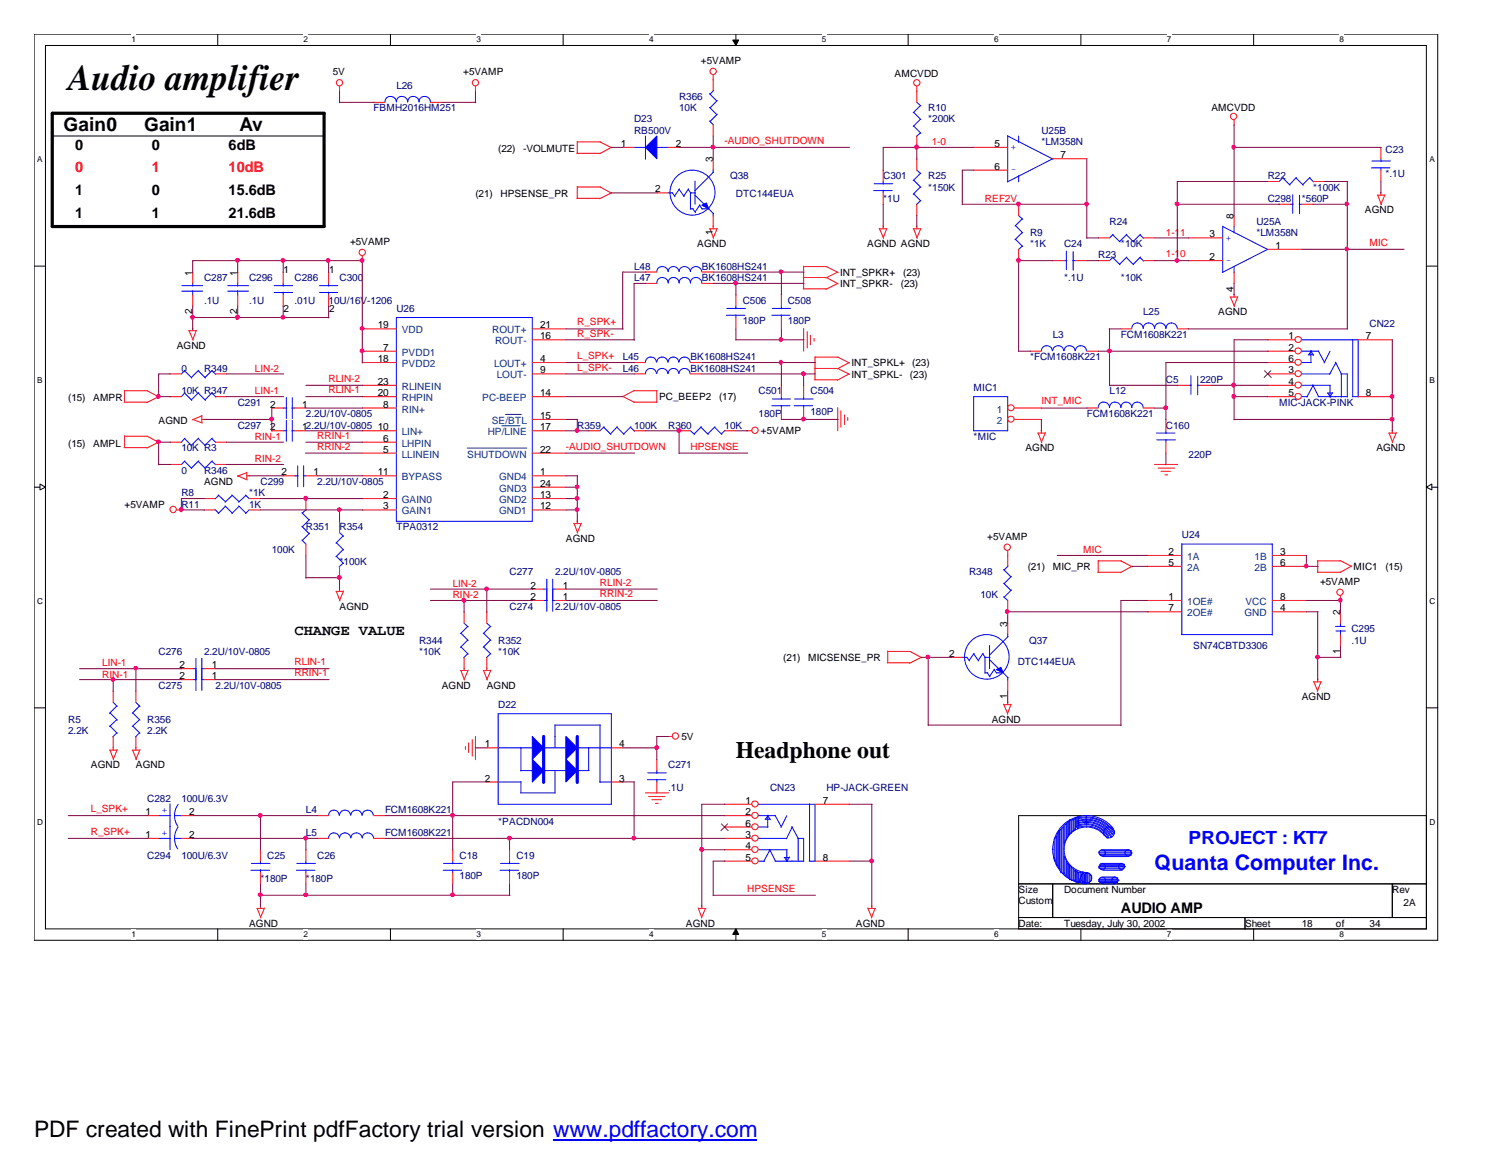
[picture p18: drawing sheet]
<svg xmlns="http://www.w3.org/2000/svg" width="279mm" height="216mm" viewBox="0 0 279 216" stroke-linecap="round" stroke-linejoin="round" font-family="sans-serif">
<defs><g id="words">
<text font-size="6.8" x="12.7" y="16.7">Audio amplifier</text>
<text font-size="4.4" x="137.1" y="141.1">Headphone out</text>
<text font-size="4.2" x="6.3" y="211.7">PDF created with FinePrint pdfFactory trial version www.pdffactory.com</text>
<text font-size="4" fill="#00f" x="215.1" y="161.9">Quanta Computer Inc.</text>
<g font-size="3.6">
<text x="11.9" y="24.4">Gain0</text>
<text x="26.8" y="24.4">Gain1</text>
<text x="44.6" y="24.4">Av</text>
</g>
<text font-size="3.4" fill="#00f" x="221.4" y="157.1">PROJECT : KT7</text>
<g font-size="2.7">
<text x="14" y="27.9">0</text>
<text x="28.3" y="27.9">0</text>
<text x="42.6" y="27.9">6dB</text>
<text x="14" y="36.3">1</text>
<text x="14" y="40.6">1</text>
<text x="28.3" y="36.3">0</text>
<text x="28.3" y="40.6">1</text>
<text x="42.6" y="36.3">15.6dB</text>
<text x="42.6" y="40.6">21.6dB</text>
<text x="54.9" y="118.2">CHANGE VALUE</text>
<text x="208.8" y="169.9">AUDIO AMP</text>
</g>
<g font-size="2.7" fill="#f00">
<text x="14" y="32.1">0</text>
<text x="28.3" y="32.1">1</text>
<text x="42.6" y="32.1">10dB</text>
</g>
<g font-size="1.9">
<text x="130.6" y="11.9">+5VAMP</text>
<text x="62" y="14">5V</text>
<text x="86.3" y="14">+5VAMP</text>
<text x="166.6" y="14.4">AMCVDD</text>
<text x="225.6" y="20.7">AMCVDD</text>
<text x="92.8" y="28.3">(22)</text>
<text x="97.5" y="28.3">-VOLMUTE</text>
<text x="115.7" y="27.3">1</text>
<text x="125.9" y="27.3">2</text>
<text x="185.3" y="27.3">5</text>
<text x="197.5" y="29.5">7</text>
<text x="122" y="35.8">2</text>
<text x="132.8" y="30.2" transform="rotate(-90 132.8 30.2)">3</text>
<text x="185.3" y="31.6">6</text>
<text x="88.6" y="36.7">(21)</text>
<text x="93.2" y="36.7">HPSENSE_PR</text>
<text x="229.8" y="40.7" transform="rotate(-90 229.8 40.7)">8</text>
<text x="254.3" y="39.7">AGND</text>
<text x="65.2" y="45.6">+5VAMP</text>
<text x="129.9" y="46">AGND</text>
<text x="132.8" y="43.8" transform="rotate(-90 132.8 43.8)">1</text>
<text x="161.5" y="46">AGND AGND</text>
<text x="225.3" y="44.2">3</text>
<text x="237.6" y="46.3">1</text>
<text x="35.8" y="51.3" transform="rotate(-90 35.8 51.3)">1</text>
<text x="44.2" y="51.3" transform="rotate(-90 44.2 51.3)">1</text>
<text x="52.8" y="50.9">1</text>
<text x="61.3" y="50.9">1</text>
<text x="156.5" y="51.3">INT_SPKR+</text>
<text x="156.5" y="53.3">INT_SPKR-</text>
<text x="167.8" y="53.3">(23)</text>
<text x="168.2" y="51.3">(23)</text>
<text x="225.3" y="48.4">2</text>
<text x="35.8" y="58.5" transform="rotate(-90 35.8 58.5)">2</text>
<text x="44.2" y="58.5" transform="rotate(-90 44.2 58.5)">2</text>
<text x="52.8" y="58">2</text>
<text x="61.3" y="58">2</text>
<text x="226.9" y="58.7">AGND</text>
<text x="229.8" y="54.3" transform="rotate(-90 229.8 54.3)">4</text>
<text x="32.9" y="64.9">AGND</text>
<text x="70.4" y="61.1">19</text>
<text x="71.4" y="65.3">7</text>
<text x="100.6" y="61.1">21</text>
<text x="100.6" y="63.2">16</text>
<text x="240" y="63.2">1</text>
<text x="240" y="65.3">2</text>
<text x="254.4" y="63.2">7</text>
<text x="70.4" y="67.4">18</text>
<text x="70.4" y="71.6">23</text>
<text x="100.6" y="67.4">4</text>
<text x="100.6" y="69.5">9</text>
<text x="158.6" y="70.3">INT_SPKL-</text>
<text x="158.6" y="68.2">INT_SPKL+</text>
<text x="169.5" y="70.3">(23)</text>
<text x="169.9" y="68.2">(23)</text>
<text x="240" y="67.4">6</text>
<text x="240" y="69.5">3</text>
<text x="240" y="71.6">4</text>
<text x="12.7" y="74.7">(15)</text>
<text x="17.4" y="74.7">AMPR</text>
<text x="50.3" y="75.9">2</text>
<text x="56.3" y="75.9">1</text>
<text x="70.4" y="73.7">20</text>
<text x="71.4" y="75.9">8</text>
<text x="100.6" y="73.7">14</text>
<text x="100.6" y="78">15</text>
<text x="122.8" y="74.4">PC_BEEP2</text>
<text x="133.9" y="74.4">(17)</text>
<text x="240" y="73.7">5</text>
<text x="254.4" y="73.7">8</text>
<text x="12.7" y="83.1">(15)</text>
<text x="17.4" y="83.1">AMPL</text>
<text x="29.5" y="78.9">AGND</text>
<text x="50.3" y="80.1">2</text>
<text x="56.3" y="80.1">12.2U/10V-0805</text>
<text x="70.4" y="80.1">10</text>
<text x="71.4" y="82.2">6</text>
<text x="100.6" y="80.1">17</text>
<text x="141.7" y="80.8">+5VAMP</text>
<text x="191" y="84">AGND</text>
<text x="256.4" y="84">AGND</text>
<text x="52.4" y="88.5">2</text>
<text x="58.4" y="88.5">1</text>
<text x="70.4" y="88.5">11</text>
<text x="71.4" y="84.2">5</text>
<text x="100.6" y="84.2">22</text>
<text x="100.6" y="88.5">1</text>
<text x="23.2" y="94.5">+5VAMP</text>
<text x="38" y="90.3">AGND</text>
<text x="71.4" y="92.7">2</text>
<text x="71.4" y="94.8">3</text>
<text x="100.6" y="90.6">24</text>
<text x="100.6" y="92.7">13</text>
<text x="100.6" y="94.8">12</text>
<text x="105.4" y="100.8">AGND</text>
<text x="183.9" y="100.4">+5VAMP</text>
<text x="191.4" y="106.1">(21)</text>
<text x="196.1" y="106.1">MIC_PR</text>
<text x="217.7" y="103.3">2</text>
<text x="217.7" y="105.3">5</text>
<text x="238.4" y="103.3">3</text>
<text x="238.4" y="105.3">6</text>
<text x="252.1" y="106.1">MIC1</text>
<text x="258.1" y="106.1">(15)</text>
<text x="63.2" y="113.5">AGND</text>
<text x="98.8" y="109.6">2</text>
<text x="98.8" y="111.7">2</text>
<text x="104.8" y="109.6">1</text>
<text x="104.8" y="111.7">1</text>
<text x="217.7" y="111.7">1</text>
<text x="217.7" y="113.8">7</text>
<text x="238.4" y="111.7">8</text>
<text x="238.4" y="113.8">4</text>
<text x="245.9" y="108.8">+5VAMP</text>
<text x="187.6" y="116.7" transform="rotate(-90 187.6 116.7)">3</text>
<text x="249.6" y="114.6" transform="rotate(-90 249.6 114.6)">2</text>
<text x="33.4" y="124.4">2</text>
<text x="39.5" y="124.4">1</text>
<text x="145.9" y="122.9">(21)</text>
<text x="150.5" y="122.9">MICSENSE_PR</text>
<text x="176.8" y="122.3">2</text>
<text x="249.6" y="121.8" transform="rotate(-90 249.6 121.8)">1</text>
<text x="33.4" y="126.4">2</text>
<text x="39.5" y="126.4">1</text>
<text x="82.3" y="128.2">AGND</text>
<text x="90.7" y="128.2">AGND</text>
<text x="187.6" y="130.1" transform="rotate(-90 187.6 130.1)">1</text>
<text x="242.5" y="130.3">AGND</text>
<text x="126.9" y="137.7">5V</text>
<text x="184.7" y="134.5">AGND</text>
<text x="16.9" y="143">AGND</text>
<text x="25.3" y="143">AGND</text>
<text x="90.3" y="139.1">1</text>
<text x="115.3" y="139.1">4</text>
<text x="90.3" y="145.5">2</text>
<text x="115.3" y="145.5">3</text>
<text x="138.9" y="149.6">1</text>
<text x="153.2" y="149.6">7</text>
<text x="27.1" y="151.7">1</text>
<text x="27.1" y="156">1</text>
<text x="35.2" y="151.7">2</text>
<text x="35.2" y="156">2</text>
<text x="138.9" y="151.7">2</text>
<text x="138.9" y="153.8">6</text>
<text x="138.9" y="156">3</text>
<text x="138.9" y="158.1">4</text>
<text x="138.9" y="160.2">5</text>
<text x="153.2" y="160.2">8</text>
<text x="189.7" y="166.2">Size</text>
<text x="198.2" y="166.2">Document Number</text>
<text x="259.3" y="166.2">Rev</text>
<text x="46.4" y="172.5">AGND</text>
<text x="127.8" y="172.5">AGND</text>
<text x="159.4" y="172.5">AGND</text>
<text x="189.7" y="168.3">Custom</text>
<text x="189.7" y="172.5">Date:</text>
<text x="198.2" y="172.5">Tuesday, July 30, 2002</text>
<text x="231.9" y="172.5">Sheet</text>
<text x="242.5" y="172.5">18</text>
<text x="248.8" y="172.5">of</text>
<text x="255.1" y="172.5">34</text>
<text x="261.5" y="168.7">2A</text>
</g>
<g font-size="1.9" fill="#000080">
<text x="73.8" y="16.5">L26</text>
<text x="69.6" y="20.7">FBMH2016HM251</text>
<text x="118.1" y="22.8">D23</text>
<text x="126.5" y="18.6">R366</text>
<text x="126.5" y="20.7">10K</text>
<text x="172.9" y="20.7">R10</text>
<text x="172.9" y="22.8">*200K</text>
<text x="118.1" y="24.9">RB500V</text>
<text x="194" y="24.9">U25B</text>
<text x="194" y="27">*LM358N</text>
<text x="258.1" y="28.5">C23</text>
<text x="136" y="33.4">Q38</text>
<text x="164.5" y="33.4">C301</text>
<text x="172.9" y="33.4">R25</text>
<text x="172.9" y="35.5">*150K</text>
<text x="236.1" y="33.4">R22</text>
<text x="244.6" y="35.5">*100K</text>
<text x="258.1" y="32.9">*.1U</text>
<text x="137.1" y="36.7">DTC144EUA</text>
<text x="164.5" y="37.6">*1U</text>
<text x="206.7" y="41.8">R24</text>
<text x="234" y="41.8">U25A</text>
<text x="236.1" y="37.6">C298</text>
<text x="242.5" y="37.6">*560P</text>
<text x="191.9" y="43.9">R9</text>
<text x="191.9" y="46">*1K</text>
<text x="198.2" y="46">C24</text>
<text x="208.8" y="46">*10K</text>
<text x="234" y="43.9">*LM358N</text>
<text x="38" y="52.3">C287</text>
<text x="46.4" y="52.3">C296</text>
<text x="54.9" y="52.3">C286</text>
<text x="63.2" y="52.3">C300</text>
<text x="118.1" y="52.3">L47</text>
<text x="118.1" y="50.2">L48</text>
<text x="130.7" y="52.3">BK1608HS241</text>
<text x="130.7" y="50.2">BK1608HS241</text>
<text x="198.2" y="52.3">*.1U</text>
<text x="204.6" y="48.1">R23</text>
<text x="208.8" y="52.3">*10K</text>
<text x="38" y="56.6">.1U</text>
<text x="46.4" y="56.6">.1U</text>
<text x="54.9" y="56.6">.01U</text>
<text x="61.2" y="56.6">10U/16V-1206</text>
<text x="73.8" y="58">U26</text>
<text x="138.3" y="56.6">C506</text>
<text x="146.7" y="56.6">C508</text>
<text x="212.9" y="58.7">L25</text>
<text x="138.3" y="60.4">180P</text>
<text x="146.7" y="60.4">180P</text>
<text x="196.1" y="62.9">L3</text>
<text x="208.8" y="62.9">FCM1608K221</text>
<text x="255.1" y="60.8">CN22</text>
<text x="33.8" y="69.2">0</text>
<text x="38" y="69.2">R349</text>
<text x="116" y="69.2">L46</text>
<text x="116" y="67.1">L45</text>
<text x="128.6" y="69.2">BK1608HS241</text>
<text x="128.6" y="67.1">BK1608HS241</text>
<text x="191.9" y="67.1">*FCM1608K221</text>
<text x="217.2" y="71.3">C5</text>
<text x="223.5" y="71.3">220P</text>
<text x="33.8" y="73.4">10K R347</text>
<text x="44.3" y="75.5">C291</text>
<text x="57" y="77.6">2.2U/10V-0805</text>
<text x="141.3" y="73.4">C501</text>
<text x="141.3" y="77.6">180P</text>
<text x="151" y="73.4">C504</text>
<text x="151" y="77.2">180P</text>
<text x="181.4" y="72.8">MIC1</text>
<text x="202.4" y="77.6">FCM1608K221</text>
<text x="206.7" y="73.4">L12</text>
<text x="238.3" y="75.5">MIC-JACK-PINK</text>
<text x="33.8" y="84">10K R3</text>
<text x="44.3" y="79.8">C297</text>
<text x="107.5" y="79.8">R359</text>
<text x="118.1" y="79.8">100K</text>
<text x="124.5" y="79.8">R360</text>
<text x="135" y="79.8">10K</text>
<text x="181.4" y="81.9">*MIC</text>
<text x="217.2" y="79.8">C160</text>
<text x="33.8" y="88.1">0</text>
<text x="38" y="88.1">R346</text>
<text x="221.4" y="85.2">220P</text>
<text x="33.8" y="92.4">R8</text>
<text x="33.8" y="94.5">R11</text>
<text x="46.4" y="92.4">*1K</text>
<text x="46.4" y="94.5">1K</text>
<text x="48.5" y="90.3">C299</text>
<text x="59.1" y="90.3">2.2U/10V-0805</text>
<text x="57" y="98.7">R351</text>
<text x="63.2" y="98.7">R354</text>
<text x="73.8" y="98.7">TPA0312</text>
<text x="220.1" y="100.2">U24</text>
<text x="50.6" y="103">100K</text>
<text x="63.2" y="105.1">*100K</text>
<text x="94.9" y="107.1">C277</text>
<text x="103.4" y="107.1">2.2U/10V-0805</text>
<text x="180.5" y="107.1">R348</text>
<text x="94.9" y="113.5">C274</text>
<text x="103.4" y="113.5">2.2U/10V-0805</text>
<text x="182.6" y="111.3">10K</text>
<text x="78.1" y="119.8">R344</text>
<text x="92.8" y="119.8">R352</text>
<text x="191.7" y="119.8">Q37</text>
<text x="251.7" y="117.7">C295</text>
<text x="251.7" y="119.8">.1U</text>
<text x="29.5" y="121.9">C276</text>
<text x="38" y="121.9">2.2U/10V-0805</text>
<text x="78.1" y="121.9">*10K</text>
<text x="92.8" y="121.9">*10K</text>
<text x="189.6" y="123.8">DTC144EUA</text>
<text x="222.2" y="120.8">SN74CBTD3306</text>
<text x="29.5" y="128.2">C275</text>
<text x="40.1" y="128.2">2.2U/10V-0805</text>
<text x="92.8" y="131.8">D22</text>
<text x="12.7" y="134.5">R5</text>
<text x="12.7" y="136.7">2.2K</text>
<text x="27.4" y="134.5">R356</text>
<text x="27.4" y="136.7">2.2K</text>
<text x="124.5" y="143">C271</text>
<text x="27.4" y="149.3">C282</text>
<text x="33.8" y="149.3">100U/6.3V</text>
<text x="124.5" y="147.2">.1U</text>
<text x="143.4" y="147.2">CN23</text>
<text x="153.9" y="147.2">HP-JACK-GREEN</text>
<text x="57" y="155.6">L5</text>
<text x="57" y="151.4">L4</text>
<text x="71.7" y="155.6">FCM1608K221</text>
<text x="71.7" y="151.4">FCM1608K221</text>
<text x="92.8" y="153.5">*PACDN004</text>
<text x="27.4" y="159.9">C294</text>
<text x="33.8" y="159.9">100U/6.3V</text>
<text x="49.8" y="159.9">C25</text>
<text x="59.1" y="159.9">C26</text>
<text x="85.6" y="159.9">C18</text>
<text x="96.2" y="159.9">C19</text>
<text x="48.5" y="164.1">*180P</text>
<text x="57" y="164.1">*180P</text>
<text x="85.6" y="163.7">180P</text>
<text x="96.2" y="163.7">180P</text>
</g>
<g font-size="1.9" fill="#f00">
<text x="135" y="26.8">-AUDIO_SHUTDOWN</text>
<text x="173.6" y="27">1-0</text>
<text x="183.5" y="37.6">REF2V</text>
<text x="217.2" y="47.9">1-10</text>
<text x="217.2" y="43.9">1-11</text>
<text x="255.1" y="45.8">MIC</text>
<text x="107.5" y="62.7">R_SPK-</text>
<text x="107.5" y="60.5">R_SPK+</text>
<text x="47.5" y="69.2">LIN-2</text>
<text x="61.2" y="71.1">RLIN-2</text>
<text x="107.5" y="69">L_SPK-</text>
<text x="107.5" y="66.9">L_SPK+</text>
<text x="47.5" y="73.4">LIN-1</text>
<text x="61.2" y="73.2">RLIN-1</text>
<text x="194" y="75.3">INT_MIC</text>
<text x="47.5" y="81.9">RIN-1</text>
<text x="59.1" y="81.6">RRIN-1</text>
<text x="59.1" y="83.7">RRIN-2</text>
<text x="105.4" y="83.7">-AUDIO_SHUTDOWN</text>
<text x="128.6" y="83.7">HPSENSE</text>
<text x="47.5" y="86">RIN-2</text>
<text x="201.8" y="103">MIC</text>
<text x="84.3" y="109.2">LIN-2</text>
<text x="84.3" y="111.3">RIN-2</text>
<text x="111.8" y="111.2">RRIN-2</text>
<text x="111.8" y="109.1">RLIN-2</text>
<text x="19" y="124">LIN-1</text>
<text x="54.9" y="125.9">RRIN-1</text>
<text x="54.9" y="123.8">RLIN-1</text>
<text x="19" y="126.2">RIN-1</text>
<text x="16.9" y="151.2">L_SPK+</text>
<text x="16.9" y="155.4">R_SPK+</text>
<text x="139.2" y="165.9">HPSENSE</text>
</g>
<g font-size="1.9" fill="#00f">
<text x="188.3" y="27.9">+</text>
<text x="188.3" y="32.1">-</text>
<text x="228.3" y="44.8">+</text>
<text x="228.3" y="49">-</text>
<text x="31.2" y="155.6" transform="rotate(-90 31.2 155.6)">+</text>
<text x="31.2" y="151.4" transform="rotate(-90 31.2 151.4)">+</text>
</g>
<g font-size="1.9" fill="#004080">
<text x="74.8" y="62.1">VDD</text>
<text x="91.7" y="62.1">ROUT+</text>
<text x="92.2" y="64.1">ROUT-</text>
<text x="74.8" y="66.2">PVDD1</text>
<text x="74.8" y="68.3">PVDD2</text>
<text x="92" y="68.3">LOUT+</text>
<text x="92.5" y="70.4">LOUT-</text>
<text x="74.8" y="72.6">RLINEIN</text>
<text x="74.8" y="74.7">RHPIN</text>
<text x="74.8" y="76.8">RIN+</text>
<text x="89.8" y="74.7">PC-BEEP</text>
<text x="185.7" y="76.8">1</text>
<text x="74.8" y="81">LIN+</text>
<text x="74.8" y="83.1">LHPIN</text>
<text x="90.8" y="81">HP/LINE</text>
<text x="91.6" y="78.9">SE/BTL</text>
<text x="185.7" y="78.9">2</text>
<text x="74.8" y="85.2">LLINEIN</text>
<text x="74.8" y="89.4">BYPASS</text>
<text x="87" y="85.2">SHUTDOWN</text>
<text x="93" y="89.4">GND4</text>
<text x="74.8" y="93.6">GAIN0</text>
<text x="74.8" y="95.8">GAIN1</text>
<text x="93" y="91.5">GND3</text>
<text x="93" y="93.6">GND2</text>
<text x="93" y="95.8">GND1</text>
<text x="221.1" y="104.2">1A</text>
<text x="221.1" y="106.3">2A</text>
<text x="233.7" y="104.2">1B</text>
<text x="233.7" y="106.3">2B</text>
<text x="221.1" y="112.6">1OE#</text>
<text x="232" y="112.6">VCC</text>
<text x="221.1" y="114.7">2OE#</text>
<text x="231.8" y="114.7">GND</text>
</g>
<g font-size="1.5">
<text x="24.5" y="7.9">1</text>
<text x="56.6" y="7.9">2</text>
<text x="88.7" y="7.9">3</text>
<text x="120.9" y="7.9">4</text>
<text x="153.1" y="7.9">5</text>
<text x="185.2" y="7.9">6</text>
<text x="217.3" y="7.9">7</text>
<text x="249.5" y="7.9">8</text>
<text x="6.9" y="30.2">A</text>
<text x="266.3" y="30.2">A</text>
<text x="6.9" y="71.3">B</text>
<text x="266.3" y="71.3">B</text>
<text x="6.9" y="112.4">C</text>
<text x="266.3" y="112.4">C</text>
<text x="6.9" y="153.5">D</text>
<text x="266.3" y="153.5">D</text>
<text x="24.5" y="174.4">1</text>
<text x="56.6" y="174.4">2</text>
<text x="88.7" y="174.4">3</text>
<text x="120.9" y="174.4">4</text>
<text x="153.1" y="174.4">5</text>
<text x="185.2" y="174.4">6</text>
<text x="217.3" y="174.4">7</text>
<text x="249.5" y="174.4">8</text>
</g>
</g></defs>
<path d="M6.3 6.3h261.5v168.7h-261.5zM8.5 8.5h257.2v164.4h-257.2z" fill="none" stroke="#000" stroke-width=".19"/>
<g fill="#fff">
<path d="M24.5 6.4h.8v1.9h-.8z"/>
<path d="M24.5 173h.8v1.8h-.8z"/>
</g>
<path d="M40.6 6.3v2.2M40.6 172.9v2.1" fill="none" stroke="#000" stroke-width=".19"/>
<g fill="#fff">
<path d="M56.6 6.4h.8v1.9h-.8z"/>
<path d="M56.6 173h.8v1.8h-.8z"/>
</g>
<path d="M72.7 6.3v2.2M72.7 172.9v2.1" fill="none" stroke="#000" stroke-width=".19"/>
<g fill="#fff">
<path d="M88.7 6.4h.9v1.9h-.9z"/>
<path d="M88.7 173h.9v1.8h-.9z"/>
</g>
<path d="M104.9 6.3v2.2M104.9 172.9v2.1" fill="none" stroke="#000" stroke-width=".19"/>
<g fill="#fff">
<path d="M120.9 6.4h.9v1.9h-.9z"/>
<path d="M120.9 173h.9v1.8h-.9z"/>
</g>
<path d="M137.1 6.3v2.2M137.1 172.9v2.1" fill="none" stroke="#000" stroke-width=".19"/>
<g fill="#000" stroke="#000" stroke-width=".19">
<path d="M136.5 7.5h1.1l-.5 1z" fill-rule="evenodd"/>
<path d="M137.1 172.9l.5 1h-1.1z" fill-rule="evenodd"/>
</g>
<g fill="#fff">
<path d="M153.1 6.4h.8v1.9h-.8z"/>
<path d="M153.1 173h.8v1.8h-.8z"/>
</g>
<path d="M169.2 6.3v2.2M169.2 172.9v2.1" fill="none" stroke="#000" stroke-width=".19"/>
<g fill="#fff">
<path d="M185.2 6.4h.8v1.9h-.8z"/>
<path d="M185.2 173h.8v1.8h-.8z"/>
</g>
<path d="M201.3 6.3v2.2M201.3 172.9v2.1" fill="none" stroke="#000" stroke-width=".19"/>
<g fill="#fff">
<path d="M217.3 6.4h.9v1.9h-.9z"/>
<path d="M217.3 173h.9v1.8h-.9z"/>
</g>
<path d="M233.5 6.3v2.2M233.5 172.9v2.1" fill="none" stroke="#000" stroke-width=".19"/>
<g fill="#fff">
<path d="M249.5 6.4h.9v1.9h-.9z"/>
<path d="M249.5 173h.9v1.8h-.9z"/>
<path d="M6.9 28.8h1v1.8h-1z"/>
<path d="M266.3 28.8h.9v1.8h-.9z"/>
<path d="M6.9 69.8h1.1v1.9h-1.1z"/>
<path d="M266.3 69.8h1v1.9h-1z"/>
</g>
<path d="M6.3 49.5h2.2M265.7 49.5h2.1" fill="none" stroke="#000" stroke-width=".19"/>
<g fill="#fff">
<path d="M6.9 111h1.1v1.9h-1.1z"/>
<path d="M266.3 111h1.1v1.9h-1.1z"/>
</g>
<path d="M6.3 90.7h2.2M265.7 90.7h2.1" fill="none" stroke="#000" stroke-width=".19"/>
<g fill="#fff" stroke="#000" stroke-width=".19">
<path d="M7.5 90.1l1 .6-1 .5z" fill-rule="evenodd"/>
<path d="M265.7 90.7l1-.6v1.1z" fill-rule="evenodd"/>
</g>
<g fill="#fff">
<path d="M6.9 152.1h1.1v1.8h-1.1z"/>
<path d="M266.3 152.1h1.1v1.8h-1.1z"/>
</g>
<path d="M9.7 25.3h50.7v16.9h-50.7zM6.3 131.7h2.2M265.7 131.7h2.1M189.7 151.8h76v21.1h-76zM189.7 164.5h76M189.7 170.8h76M196.1 164.5v6.3M231.9 170.8v2.1M259.3 164.5v6.3" fill="none" stroke="#000" stroke-width=".19"/>
<path d="M9.7 21.1h50.7v21.1h-50.7z" fill="none" stroke="#000" stroke-width=".59"/>
<g fill="none" stroke="#f00" stroke-width=".19">
<path d="M63.2 16.1v.9M69.6 19h2.1M80.2 19h2.1M88.6 16.1v.9M132.8 14v2.9M170.8 16.1v2.9M107.4 28.5h4.4M107.4 36.9h4.4M107.5 26.3v2.2M107.5 34.7v2.2M107.5 26.4h4.3M107.5 34.8h4.3"/>
<path d="M111.8 26.4l2.2 1.1M111.8 34.8l2.2 1.2M113.9 27.4l-2.2 1.2M113.9 35.9l-2.2 1.1M116 27.4h2.1M122.3 35.9h2.2M124.5 27.4h2M132.8 23.2v2.1M132.8 29.5v2.2M164.5 31.7v2.1M164.5 35.9v2.1M170.8 25.3v2.1"/>
<path d="M170.8 29.5v2.2M170.8 38v2.1M181.4 27.4h6.3M181.4 31.7h6.3M189.7 38v2.1M196.1 29.5h6.3M229.9 22.4v.9M236.1 33.8h2.2M238.3 38h2.1M242.5 38h2.1M244.6 33.8h2.1M256.5 36.3h1.4"/>
<path d="M256.6 36.3l.7 1.8M257.2 27.4v2.1M257.2 31.7v2.1M257.2 35.8v.5M258 36.2l-.8 1.8M35.9 50.6v2.1M35.9 54.9v2.1M44.3 50.6v2.1M44.3 54.9v2.1M52.7 50.6v2.1M52.7 54.9v2.1M61.2 50.6v2.1"/>
<path d="M61.2 54.9v2.1M67.5 47.7v.9M120.2 52.7h2.1M120.2 50.6h2.1M130.7 52.7h2.1M130.7 50.6h2.1M132.2 42.6h1.3M132.2 42.6l.7 1.8M132.8 40.1v2.5M133.6 42.5l-.8 1.8M137.1 54.9v2.1M137.1 59.1v2.1"/>
<path d="M145.5 54.9v2.1M145.5 59.1v2.1M149.6 51.6h4.4M149.6 53.8h4.3M149.7 49.5v4.3M149.7 49.6h4.3M153.9 49.6l2.2 1.1M153.9 51.6l2.2 1.2M156 50.6l-2.2 1.1M156 52.7l-2.2 1.1M163.7 42.6h1.4M163.8 42.6l.8 1.8"/>
<path d="M164.5 42.1v.5M165.2 42.5l-.7 1.8M170.1 42.6h1.3M170.2 42.6l.7 1.8M170.8 42.1v.5M171.5 42.5l-.7 1.8M189.7 46.4v2.1M196.1 48.5h2.1M200.3 48.5h2.1M204.6 44.3h2.1M204.6 48.5h2.1M212.9 44.3h2.2"/>
<path d="M212.9 48.5h2.2M221.4 44.3h6.4M221.4 48.5h6.4M229.1 55.3h1.4M229.2 55.3l.8 1.8M229.9 40.1v2.1M229.9 50.6v2.1M229.9 54.8v.5M230.5 55.2l-.6 1.8M236.1 46.4h6.4M23.1 74.8h4.3M23.2 72.6v2.2"/>
<path d="M23.2 72.7h4.3M27.4 72.7l2.2 1.2M29.5 73.8l-2.2 1.1M31.7 69.6h2.1M31.7 73.8h2.1M35.1 61.6h1.4M35.2 61.6l.8 1.7M35.9 78.1l1.8 .6M35.9 61.1v.5M36.6 61.5l-.7 1.7M37.6 77.3v1.4M37.6 77.4l-1.8 .7"/>
<path d="M37.6 78.1h.5M40.1 69.6h2.1M40.1 73.8h2.1M50.6 75.9h2.1M54.9 75.9h2.1M67.5 73.8h6.3M67.5 67.5h6.3M67.5 65.4h6.3M67.5 71.7h6.3M67.5 61.2h6.3M67.5 75.9h6.3M99.1 78.1h6.3"/>
<path d="M99.1 69.6h6.3M99.1 73.8h6.3M99.1 67.5h6.3M99.1 61.2h6.3M99.1 63.2h6.3M115.9 73.7l2.2 1.1M118 74.8h4.3M118.1 69.6h2.1M118.1 67.5h2.1M118.1 72.7h4.3M118.2 72.6l-2.2 1.2M122.3 72.7v2.2"/>
<path d="M128.6 69.6h2.1M128.6 67.5h2.1M145.5 71.7v2.1M145.5 75.9v2.2M149.7 61.1v4.3M149.7 71.7v2.1M149.7 75.9v2.2M150.4 61.7v3.1M151 62.4v1.8M151.6 63v.5M151.7 68.6h4.4M151.7 70.7h4.3"/>
<path d="M151.8 66.4v4.3M151.8 66.5h4.3M156 75.9v4.3M156 68.6l2.2 1.1M156 66.5l2.2 1.1M156.6 76.5v3M157.3 77.2v1.8M157.9 77.7v.5M158.2 69.6l-2.2 1.2M158.2 67.5l-2.2 1.2M189 78.1h5M189 75.9h5"/>
<path d="M191.9 65.4h2.1M202.4 65.4h2.2M202.4 75.9h2.2M208.8 61.2h2M212.9 75.9h2.2M217.2 78.1v2.1M219.3 71.7h2.1M219.3 61.2h2.1M223.5 71.7h2.1M236.1 69.6h5.1M236.1 73.8h5.1M236.1 67.5h5.1"/>
<path d="M236.1 65.4h5.1M236.1 71.7h5.1M236.1 63.2h5.1M253 73.8h6.3M253 63.2h6.3M23.1 83.3h4.3M23.2 81.2h4.3M23.2 81.1v2.2M27.4 81.2l2.2 1.2M29.5 82.3l-2.2 1.1M31.7 86.4h2.1M31.7 82.3h2.1"/>
<path d="M32.9 94.9h1M38 94.9h2.1M38 92.8h2.1M40.1 86.4h2.1M40.1 82.3h2.1M44.3 88.6l1.8 .7M46 87.9v1.3M46 88l-1.8 .6M46 88.6h.5M46.4 94.9h2.1M46.4 92.8h2.1M50.6 80.2h2.1"/>
<path d="M52.7 88.6h2.2M54.9 80.2h2.1M57 88.6h2.1M57 92.8v2.1M63.2 97v2.1M67.5 94.9h6.3M67.5 88.6h6.3M67.5 80.2h6.3M67.5 82.3h6.3M67.5 92.8h6.3M67.5 84.3h6.3M99.1 94.9h6.3"/>
<path d="M99.1 88.6h6.3M99.1 80.2h6.3M99.1 92.8h6.3M99.1 84.3h6.3M99.1 90.7h6.3M106.8 97.5h1.4M106.9 97.5l.7 1.7M107.5 96.9v.6M108.3 97.4l-.8 1.7M109.6 80.2h2.2M118.1 80.2h2.1M126.5 80.2h2.1"/>
<path d="M135 80.2h2.1M139.1 80.2h.9M193.3 80.6h1.3M193.4 80.6l.7 1.8M194 80.1v.5M194.7 80.5l-.7 1.8M215.1 86.4h4.3M215.7 87.1h3.1M216.2 87.7h1.8M217 88.4h.5M217.2 82.3v2M258.7 80.6h1.3"/>
<path d="M258.7 80.6l.7 1.8M259.3 80.1v.5M260.1 80.5l-.8 1.8M57 101.3v2.1M62.6 110.1h1.3M62.7 110.1l.6 1.7M63.2 105.4v2.1M63.2 109.6v.5M64 110l-.8 1.8M86.4 113.9v2.1M90.7 113.9v2.1M99.1 111.8h2.2"/>
<path d="M99.1 109.6h2.2M103.4 111.8h2M103.4 109.6h2M187.7 102.5v2.9M187.7 111.8v2.1M187.7 116v2.1M204.5 106.5h4.3M204.6 104.4h4.3M204.6 104.3v2.2M208.8 104.4l2.1 1.1M210.8 105.4l-2.1 1.2M213.8 111.8h6.3"/>
<path d="M213.8 113.9h6.3M213.8 103.4h6.3M213.8 105.4h6.3M237 111.8h6.3M237 113.9h6.3M237 103.4h6.3M237 105.4h6.3M245.4 104.4h4.3M245.4 104.4v2.2M245.4 106.5h4.4M249.6 104.3l2.1 1.1M249.7 110.9v.9"/>
<path d="M249.7 113.9v2.1M249.7 118.1v2.1M251.8 105.3l-2.1 1.2M20.4 139.6h1.4M20.5 139.6l.7 1.8M21.1 128.6v2.1M21.1 137.1v2.5M21.8 139.5l-.7 1.8M24.6 139.6h1.4M24.7 139.6l.7 1.8M25.3 128.6v2.1M25.3 137.1v2.5"/>
<path d="M26.1 139.5l-.8 1.8M33.8 126.5h2.1M33.8 124.5h2.1M38 126.5h2.1M38 124.5h2.1M85.8 124.8h1.3M85.9 124.8l.6 1.8M86.4 122.3v2.5M86.7 138.9v.5M87.2 124.7l-.8 1.8M87.3 138.3v1.7M88 137.7v3"/>
<path d="M88.6 137.1v4.3M90 124.8h1.4M90.1 124.8l.7 1.8M90.7 122.3v2.5M90.7 139.2h2.1M91.4 124.7l-.7 1.8M113.9 139.2h2.1M124.4 137.1h.8M165.3 123.4h4.2M165.4 121.2h4.2M165.4 121.2v2.2M169.5 121.2l2.2 1.2"/>
<path d="M171.6 122.3l-2.2 1.1M177.1 122.3h2.1M186.9 131.1l.8 1.7M187 131.1h1.4M187.7 126.5v2.1M187.7 130.6v.5M188.3 131.1l-.7 1.8M244.7 126.8l.7 1.8M244.8 126.9h1.3M245.4 126.4v.5M246 126.9l-.6 1.8M27.4 156h2.1"/>
<path d="M27.4 151.8h2.1M33.8 156h2.1M33.8 151.8h2.1M48.5 158.2v2.1M57 158.2v2.1M59.1 156h2.1M59.1 151.8h2.1M69.6 156h2.1M69.6 151.8h2.1M84.3 158.2v2.1M90.7 145.5h2.1M94.9 158.2v2.1"/>
<path d="M113.9 145.5h2.1M120.2 147.6h4.3M120.8 148.3h3.1M121.4 148.8h1.8M122.1 149.5h.5M122.3 141.3v2.1M122.3 145.5v2.1M135 156h5M135 151.8h5M135 149.7h5M135 153.9h5M135 158.2h5"/>
<path d="M151.8 149.7h6.4M47.8 169.1h1.4M47.9 169.1l.7 1.8M48.5 162.4v2.1M48.5 168.6v.5M49.3 169l-.8 1.8M57 162.4v2.1M84.3 162.4v2.1M94.9 162.4v2.1M130 169l.7 1.8M130.1 169.1h1.4M130.7 168.6v.5"/>
<path d="M131.4 169.1l-.8 1.8M135 160.3h5M151.8 160.3h6.4M161.6 169l.8 1.8M161.7 169.1h1.4M162.4 168.6v.5M163 169.1l-.7 1.8"/>
<circle cx="63.3" cy="15.4" r=".59"/>
<circle cx="88.6" cy="15.4" r=".59"/>
<circle cx="132.8" cy="13.3" r=".59"/>
<circle cx="170.8" cy="15.4" r=".59"/>
<circle cx="229.8" cy="21.7" r=".59"/>
<circle cx="67.5" cy="47" r=".59"/>
<circle cx="188.3" cy="78" r=".58"/>
<circle cx="188.3" cy="75.9" r=".58"/>
<circle cx="241.8" cy="69.5" r=".58"/>
<circle cx="241.8" cy="63.2" r=".58"/>
<circle cx="241.8" cy="67.4" r=".58"/>
<circle cx="241.8" cy="73.8" r=".58"/>
<circle cx="241.8" cy="71.7" r=".58"/>
<circle cx="241.8" cy="65.3" r=".58"/>
<circle cx="32.3" cy="94.8" r=".59"/>
<circle cx="140.6" cy="80.1" r=".59"/>
<circle cx="187.6" cy="101.8" r=".59"/>
<circle cx="249.6" cy="110.2" r=".59"/>
<circle cx="125.8" cy="137" r=".59"/>
<circle cx="140.6" cy="149.6" r=".58"/>
<circle cx="140.6" cy="156" r=".58"/>
<circle cx="140.6" cy="151.8" r=".58"/>
<circle cx="140.6" cy="158.1" r=".58"/>
<circle cx="140.6" cy="153.9" r=".58"/>
<circle cx="140.6" cy="160.2" r=".58"/>
</g>
<g fill="none" stroke="#00f" stroke-width=".19">
<path d="M71.7 19a1.06 1.06 0 0 1 1.1-1.1 1.06 1.06 0 0 1 1 1.1 1.06 1.06 0 0 1 1.1-1.1 1.06 1.06 0 0 1 1 1.1 1.06 1.06 0 0 1 1.1-1.1 1.06 1.06 0 0 1 1.1 1.1 1.06 1.06 0 0 1 1-1.1 1.06 1.06 0 0 1 1.1 1.1M132.2 20l1.3 1.3M132.2 17.4l1.3 1.4M132.9 16.8l-.7 .7M133.6 18.7l-1.4 1.4M170.8 19l.7 .7M171.4 19.6l-1.3 1.4M118 27.4h2.2M120.2 25.3v4.3M122.3 27.4h2.2M124.5 35.9h.8M125.2 35.9l.5 .7"/>
<path d="M126.5 35.2l.9 1.4M126.6 35.1l-1 1.4M128.2 35.2l.5 .8M128.3 35.1l-1 1.4M128.6 38.9h.5M129 38.9l.5 .6M129.5 33.7v4.3M129.5 36.3l1.7 1.8M129.5 35.9h-.9v3M130.3 38.2l.5 .7M130.4 38.1l-.9 1.4M130.7 38.9h1.4"/>
<path d="M132 38.9l.9 .9M132.2 22.5l.6 .7M132.8 31.6v.5M132.8 39.7v.5M132.9 32l-3.4 3.5M133.6 21.3l-1.4 1.3M162.7 35.5h3.5M162.8 34.2h3.5M164.5 33.8v.5M164.5 35.4v.5M170.2 33.5l1.3 1.4M170.2 36.1l1.3 1.3"/>
<path d="M170.2 20.9l1.3 1.4M170.2 23.5l1.3 1.3M170.8 31.7l.7 .6M171.4 32.3l-1.3 1.3M171.4 34.8l-1.3 1.4M171.4 37.3l-.7 .8M171.4 22.2l-1.3 1.3M171.4 24.7l-.7 .7M187.7 25.2v8.6M187.7 25.3l8.5 4.3M189.7 25.3v1.2M189.7 32.7v1.2"/>
<path d="M196.1 29.5l-8.5 4.4M238.9 33.1l1.4 1.4M239 33l-.7 .8M240.4 38h.5M240.8 36.2v3.5M241.4 33.1l1.3 1.4M241.5 33l-1.3 1.4M242 38h.5M242.1 36.3v3.5M243.9 33.1l.8 .8M244 33l-1.3 1.4M255.4 31.2h3.5"/>
<path d="M255.5 30h3.5M257.2 29.5v.6M257.2 31.2v.5M33.9 53.2h3.9M33.9 54.2h3.9M35.9 52.7v.6M35.9 54.1v.8M42.4 53.2h3.9M42.4 54.2h3.9M44.3 52.7v.6M44.3 54.1v.8M51.1 54.4h3.4"/>
<path d="M51.1 53.2h3.4M52.7 52.7v.6M52.7 54.4v.5M59.5 54.4h3.4M59.5 53.2h3.4M61.2 52.7v.6M61.2 54.4v.5M73.8 59.1h25.3v37.9h-25.3zM122.3 52.7a1.06 1.06 0 0 1 1.1-1.1 1.06 1.06 0 0 1 1.1 1.1 1.02 1.02 0 0 1 1-1.1 1.02 1.02 0 0 1 1 1.1 1.06 1.06 0 0 1 1.1-1.1 1.06 1.06 0 0 1 1 1.1 1.06 1.06 0 0 1 1.1-1.1 1.06 1.06 0 0 1 1 1.1M122.3 50.5a1.07 1.07 0 0 1 1.1-.9 1.07 1.07 0 0 1 1.1 .9 1.02 1.02 0 0 1 1-.9 1.02 1.02 0 0 1 1 .9 1.07 1.07 0 0 1 1.1-.9 1.07 1.07 0 0 1 1 .9 1.07 1.07 0 0 1 1.1-.9 1.07 1.07 0 0 1 1 .9M135.3 58.7h3.5M135.4 57.4h3.5"/>
<path d="M137.1 57v.5M137.1 58.6v.5M143.8 58.7h3.4M143.8 57.4h3.4M145.5 57v.5M145.5 58.6v.5M189.1 42l1.4 1.3M189.1 44.5l1.4 1.4M189.7 40.1l.8 .7M190.4 40.7l-1.3 1.4M190.4 43.3l-1.3 1.3M190.4 45.8l-.7 .7"/>
<path d="M198.2 48.5h.5M198.6 46.7v3.5M199.8 48.5h.5M199.9 46.8v3.5M207.3 47.9l1.3 1.4M207.3 43.7l1.3 1.3M207.3 47.8l-.6 .7M207.3 43.6l-.6 .7M209.8 47.9l1.4 1.4M209.8 43.7l1.4 1.3M209.9 47.8l-1.4 1.4M209.9 43.6l-1.4 1.4"/>
<path d="M212.3 47.9l.7 .7M212.3 43.7l.7 .7M212.4 47.8l-1.3 1.4M212.4 43.6l-1.3 1.4M227.8 42.2l8.4 4.3M227.8 42.1v8.5M229.9 42.2v1.1M229.9 49.6v1.1M236.1 46.4l-8.4 4.3M34.4 73.2l1.3 1.3M34.4 69l1.3 1.4M34.5 73.1l-.7 .7"/>
<path d="M34.5 68.9l-.7 .7M36.9 73.2l1.4 1.3M36.9 69l1.4 1.4M37 73.1l-1.4 1.3M37 68.9l-1.4 1.4M39.5 73.2l.7 .7M39.5 69l.7 .7M39.5 73.1l-1.3 1.3M39.5 68.9l-1.3 1.4M52.7 75.9h.7M53.3 74v3.9M53.3 78.2v3.9"/>
<path d="M54.4 75.9h.5M54.4 74v3.9M54.4 78.2v3.9M112.4 79.5l1.4 1.4M112.5 79.4l-.7 .8M114.9 79.5l1.3 1.4M115 79.4l-1.3 1.4M117.4 79.5l.8 .8M117.5 79.4l-1.3 1.4M120.2 69.5a1.02 1.02 0 0 1 1-.9 1.02 1.02 0 0 1 1.1 .9M120.2 67.4a1.02 1.02 0 0 1 1-.9 1.02 1.02 0 0 1 1.1 .9M122.3 69.5a1.02 1.02 0 0 1 1.1-.9 1.02 1.02 0 0 1 1 .9"/>
<path d="M122.3 67.4a1.02 1.02 0 0 1 1.1-.9 1.02 1.02 0 0 1 1 .9M124.5 69.5a.97 .97 0 0 1 .9-.9 .97 .97 0 0 1 1 .9M124.5 67.4a.97 .97 0 0 1 .9-.9 .97 .97 0 0 1 1 .9M126.5 69.5a1.02 1.02 0 0 1 1-.9 1.02 1.02 0 0 1 1 .9M126.5 67.4a1.02 1.02 0 0 1 1-.9 1.02 1.02 0 0 1 1 .9M130.6 79.5l1.3 1.4M130.6 79.4l-1.3 1.4M133.1 79.5l1.4 1.4M133.2 79.4l-1.4 1.4M143.8 75.5h3.4M143.8 74.3h3.4M145.5 73.8v.5"/>
<path d="M145.5 75.4v.5M147.9 75.5h3.5M148 74.3h3.5M149.7 73.8v.5M149.7 75.4v.5M181.4 73.8h6.3v6.4h-6.3zM194 65.3a1.02 1.02 0 0 1 1-1 1.02 1.02 0 0 1 1 1M196.1 65.3a1.02 1.02 0 0 1 1-1 1.02 1.02 0 0 1 1 1M198.2 65.3a1.02 1.02 0 0 1 1-1 1.02 1.02 0 0 1 1 1M200.3 65.3a1.02 1.02 0 0 1 1-1 1.02 1.02 0 0 1 1.1 1M204.6 75.9a1.06 1.06 0 0 1 1-1.1 1.06 1.06 0 0 1 1.1 1.1 1.06 1.06 0 0 1 1-1.1 1.06 1.06 0 0 1 1.1 1.1 1.02 1.02 0 0 1 1-1.1 1.02 1.02 0 0 1 1 1.1 1.06 1.06 0 0 1 1.1-1.1 1.06 1.06 0 0 1 1 1.1M210.8 61.1a1.06 1.06 0 0 1 1.1-1 1.06 1.06 0 0 1 1 1 1.06 1.06 0 0 1 1.1-1 1.06 1.06 0 0 1 1.1 1 1.06 1.06 0 0 1 1-1 1.06 1.06 0 0 1 1.1 1 1.06 1.06 0 0 1 1-1 1.06 1.06 0 0 1 1.1 1"/>
<path d="M221.4 71.7h.5M221.8 69.9v3.5M223 71.7h.5M223.1 70v3.5M242.4 69.6h5.3M242.4 63.2h10.6v10.7M242.4 65.4h3.2M242.5 71.7h5.3M242.5 73.8h1.1M242.5 67.5h1.8M243.7 66h.9M244.2 65.3v2.2"/>
<path d="M244.2 65.4l.5 .7M244.3 65.3l-.5 .7M244.5 71.6l1.1 2.2M244.6 71.7l-1.2 2.2M245.5 73.8h5.5M245.5 65.3l1.2 2.2M247.2 73.2h1M247.3 73.2l.5 .7M247.7 65.4l-1.1 2.2M247.7 71.7v2.2M248.2 73.1l-.5 .7M248.8 67.4l1.1 2.2v4.3"/>
<path d="M248.8 67.5l-1.2 2.2M249.8 69.6h1.2v4.3M251.9 73.8h1.1M252 63.2v10.6M34.4 81.6l1.3 1.4M34.4 85.9l1.3 1.3M34.5 81.5l-.7 .8M34.5 85.8l-.7 .6M36.9 81.6l1.4 1.4M36.9 85.9l1.4 1.3M37 81.5l-1.4 1.4M37 85.8l-1.4 1.3"/>
<path d="M39.5 81.6l.7 .8M39.5 85.9l.7 .6M39.5 81.5l-1.3 1.4M39.5 85.8l-1.3 1.3M40 94.8l.7 .7M40.6 92.1l1.4 1.3M40.7 92.2l-.7 .7M41.9 94.1l1.4 1.4M42 94.2l-1.4 1.4M43.2 92.1l1.3 1.3M43.3 92.2l-1.4 1.3M44.4 94.1l1.4 1.4"/>
<path d="M44.5 94.2l-1.3 1.4M45.7 92.1l.7 .7M45.8 92.2l-1.4 1.3M46.4 94.9l-.7 .7M52.7 80.2h.7M54.4 80.2h.5M54.9 88.6h.6M55.5 86.7v3.9M56.2 98l1.4 1.3M56.2 95.4l1.4 1.4M56.5 88.6h.5M56.6 86.7v3.9"/>
<path d="M57.1 94.8l-.8 .7M57.7 99.2l-1.4 1.4M57.7 96.7l-1.4 1.3M63.2 99.1l.8 .7M63.9 99.7l-1.3 1.4M128.6 80.2l.8 .7M135 80.1l-.6 .7M215.4 80.6h3.5M215.5 81.9h3.4M217.2 80.2v.5M217.2 81.8v.5M56.2 100.5l.8 .8"/>
<path d="M62.7 101l1.3 1.4M62.7 103.5l1.3 1.4M63.9 102.3l-1.3 1.3M63.9 104.8l-.7 .7M85.9 117.9l1.3 1.3M86.4 116l.8 .7M87.1 119.1l-1.3 1.4M87.1 116.6l-1.3 1.3M90.1 117.9l1.3 1.3M90.7 116l.7 .7M91.4 116.6l-1.4 1.3M91.4 119.1l-1.4 1.4"/>
<path d="M101.3 109.6h.6M101.3 111.8h.6M101.9 107.8v6M102.9 109.6h.5M102.9 111.8h.5M103 107.8v6M186.9 111.1l.8 .7M186.9 108.5l1.4 1.4M186.9 106l1.4 1.4M187.7 118v.5M187.8 118.4l-3.5 3.5M187.8 105.3l-.8 .8"/>
<path d="M188.4 109.8l-1.4 1.4M188.4 107.3l-1.4 1.3M220 118.1h17M220.1 101.3h17M220.1 101.2v16.9M237 101.3v16.9M248.8 116.6h1.7M248.8 117.4h1.8M249.7 115.9v.7M249.7 117.3v.8M20.5 132.7l1.3 1.3M20.5 135.1l1.3 1.4"/>
<path d="M21.1 130.7l.7 .8M21.8 131.4l-1.4 1.4M21.8 133.9l-1.4 1.3M21.8 136.4l-.8 .8M24.7 132.7l1.4 1.3M24.7 135.1l1.4 1.4M25.3 130.7l.8 .8M26 131.4l-1.4 1.4M26 133.9l-1.4 1.3M26 136.4l-.8 .8M35.9 126.5h.7M35.9 124.5h.7"/>
<path d="M36.5 122.5v6M37.5 126.5h.5M37.5 124.5h.5M37.6 122.5v6M85.9 120.4l1.3 1.4M87.1 121.7l-.7 .7M90.1 120.4l1.3 1.4M91.4 121.7l-.8 .7M92.7 139.2h6.4M92.8 132.8h21.1v16.9h-21.1zM97 139.2v4.3M101.3 139.2h4.2"/>
<path d="M103.4 134.9v4.3M103.4 135h8.4M107.4 139.2h6.6M109.6 139.1v4.3M111.8 135v10.6M179.2 122.3h1M180.1 122.3l.5 .7M181.4 121.7l.9 1.3M181.4 121.6l-.9 1.3M183 121.7l.6 .7M183.1 121.6l-.9 1.3M183.5 125.2h.5"/>
<path d="M183.9 125.2l.5 .8M184.3 120.1v4.4M184.3 122.8l1.8 1.7M184.4 122.3h-.9v3M185.2 124.6l.5 .7M185.3 124.5l-1 1.4M185.6 125.2h1.3M186.9 125.2l.9 1M187.7 126.1v.5M29.5 151.8h2.2M29.5 156h2.2M31.7 149.6v8.6"/>
<path d="M32.5 151.8h1.4M32.5 156h1.4M33.2 149.7a3.6 3.6 0 0 0-.1 4.1M33.2 153.9a3.6 3.6 0 0 0-.1 4.1M61.2 156a1.02 1.02 0 0 1 1-1 1.02 1.02 0 0 1 1 1 1.07 1.07 0 0 1 1.1-1 1.07 1.07 0 0 1 1.1 1 1.07 1.07 0 0 1 1-1 1.07 1.07 0 0 1 1.1 1 1.07 1.07 0 0 1 1-1 1.07 1.07 0 0 1 1.1 1M61.2 151.7a.97 .97 0 0 1 1-.9 .97 .97 0 0 1 1 .9M63.2 151.7a1.02 1.02 0 0 1 1.1-.9 1.02 1.02 0 0 1 1 .9M65.4 151.7a1.02 1.02 0 0 1 1-.9 1.02 1.02 0 0 1 1 .9M67.5 151.7a1.02 1.02 0 0 1 1-.9 1.02 1.02 0 0 1 1 .9M92.7 145.5h4.3M96.9 143.4h2.2M96.9 147.6h6.5"/>
<path d="M97 145.5v2.1M101.3 143.4h4.2M103.4 143.4v4.3M107.5 143.4h2.2M111.7 145.5h2.2M120.6 145.1h3.4M120.6 143.8h3.5M122.3 143.4v.5M122.3 145v.5M141.2 149.7h10.6v10.7M141.2 151.8h3.2M141.2 156h5.4"/>
<path d="M141.3 158.2h5.3M141.3 153.9h1.8M142.5 152.5h.9M143 151.7v2.2M143 151.8l.5 .8M143.1 151.7l-.5 .8M143.3 158.1l1.1 2.2M143.4 158.2l-1.2 2.2M144.4 151.7l1.1 2.2M146 159.6h1M146.1 159.6l.5 .8M146.6 151.8l-1.1 2.2"/>
<path d="M146.6 158.2v2.2M147.1 159.5l-.5 .8M147.5 153.8l1.2 2.2v4.4M147.6 153.9l-1.1 2.2M148.6 156h1.1v4.4M150.8 149.6v10.7M196.3 156.6v3.1M196.3 159.6l.3 .8M196.5 156v4.3M196.8 155.6v5.4M196.8 155.5l-.3 .5M196.9 155.1v6"/>
<path d="M197.2 154.8v6.8M197.3 154.7l-.4 .5M197.4 154.5v7.2M197.6 154.3v8.2M197.7 154.3l-.3 .3M197.8 154.1v8.3M198 153.9v8.7M198.1 153.8l-.3 .4M198.2 153.5v3.6M198.2 159.3v3.3M198.2 159.4l.3 .5M198.4 153.4v3.1"/>
<path d="M198.4 159.9v3M198.5 156.4l-.3 .7M198.6 153.3v2.8M198.7 153.2l-.3 .3M198.8 153v2.9M198.9 155.8l-.3 .2M199.1 152.9v2.6M199.1 152.8l-.3 .3M199.2 152.6v2.6M199.2 152.7h.4M199.3 155.1l-.2 .3M199.5 152.7v2.4"/>
<path d="M199.6 152.6v2.2M199.7 154.7l-.2 .3M199.9 152.5v2.2M200 152.4l-.4 .3M200.1 152.4v1.9M200.2 154.3l-.3 .3M200.3 152.2v2.2M200.4 152.1l-.3 .4M200.4 153.8l.3 .4M200.5 152.1v1.8M200.7 153.3l1.6-.2a5 5 0 0 1 4.6 2.8M200.7 152.9l1.6-.2a5.5 5.5 0 0 1 4.9 2.7"/>
<path d="M200.7 154a4.6 4.6 0 0 1 5.5 2M200.7 153.8l1.6-.3a4.6 4.6 0 0 1 4.2 2.5M200.7 153.6l1.6-.3a4.8 4.8 0 0 1 4.2 2.3M200.7 153.2l1.6-.3a5.2 5.2 0 0 1 4.8 2.9M200.7 152.7l1.6-.2a5.6 5.6 0 0 1 5 2.9M200.7 152.1v2.2M200.8 152.4l1.5-.2a5.8 5.8 0 0 1 5.2 3M200.8 152.2l1.5-.1a6.1 6.1 0 0 1 5.3 2.8M200.8 152l-.3 .2M200.9 152.1v1.8M204.6 158.6h6.1M204.7 158.6v.2"/>
<path d="M204.7 158.8h6.2M204.9 159h5.8M205 158.3h5.7M205 159l.2 .3M205.1 159.2h5.6M205.4 159.4h4.9M205.4 158.2h4.9M205.7 155.4a4.2 4.2 0 0 0-7.1 .9 4.2 4.2 0 0 0 3.8 6.1M207.3 154.2a6.3 6.3 0 0 0-5-2.4h.1a6.3 6.3 0 0 0-6.3 6.3v-.1a6.4 6.4 0 0 0 6.3 6.5M210.7 158.3v.4M210.8 158.8l-.2 .3M46.7 162h3.5"/>
<path d="M46.8 160.7h3.5M48.5 160.3v.5M48.5 161.9v.5M55.2 162h3.5M55.3 160.7h3.5M57 160.3v.5M57 161.9v.5M82.5 162h3.5M82.6 160.7h3.5M84.3 160.3v.5M84.3 161.9v.5M93.1 162h3.5"/>
<path d="M93.2 160.7h3.5M94.9 160.3v.5M94.9 161.9v.5M141.3 160.3h1.1M144.4 160.3h5.3M150.7 160.3h1.1M196.8 160.9l.2 .3M197.2 161.5l.2 .3M198 162.6h.3M198.4 162.8l.3 .3M198.6 160.3l.3 .5M198.6 160.2v2.8"/>
<path d="M198.8 160.7v2.6M198.8 163.2l.3 .3M199.1 160.8v2.6M199.1 160.9l.2 .3M199.2 163.7h.4M199.2 161.1v2.6M199.5 161.2v2.5M199.5 161.3l.2 .3M199.6 163.8h.4M199.6 161.5v2.4M199.9 161.6v2.2M199.9 161.7l.3 .4"/>
<path d="M200.1 162v1.9M200.1 163.8l.3 .4M200.3 161.9v2.2M200.3 162l.3 .2M200.5 164.1h.3M200.5 162.1v2.1M200.7 162.1v2M200.7 162.4h.3M200.8 164.3h.5M200.9 164.1h.4M200.9 162.4v1.8M201.2 162.4h.2"/>
<path d="M201.2 162.3v1.8M201.3 162.4v1.9M201.6 162.4v1.9M201.7 162.3l-.8 2M201.8 162.3v1.8M201.8 162.4l.3 .5M201.8 164l-.2 .3M202 164.3h.3M202 162.8v1.5M202.2 162.6h.3M202.2 162.5v1.8M202.4 164.3h.3"/>
<path d="M202.4 162.6v1.7M202.6 162.6h.3M202.6 162.5v1.8M202.9 162.6v1.7M203 162.7v1.4M203 162.8l.4 .3M203.1 164l-.2 .3M203.3 163v.9M204.6 161.5h4.8M204.6 163.7h3.5M204.6 164.1h3.5M204.7 163.7v.2"/>
<path d="M204.7 161.3h4.9M204.7 161.5l.5 .3M204.7 163.8h3.7M204.7 164.1l.5 .2M204.9 161.1h4.5M205 160.9h4.5M205 161.1l-.4 .3M205 163.4h3.2M205.1 161.7h4.1M205.1 164.3h3.1M205.4 162h3.6M205.4 160.7h3.6"/>
<path d="M205.4 163.2h2.4M205.4 164.5h2.4M208.1 163.4v.3M208.4 163.8l-.4 .4M209.4 160.9v.3M209.5 161.3l-.2 .3"/>
<circle cx="129" cy="35.8" r="4.2"/>
<circle cx="183.8" cy="122.3" r="4.2"/>
<circle cx="205.3" cy="158.7" r=".59"/>
<circle cx="206.6" cy="154.9" r="1.02"/>
<circle cx="210.1" cy="158.7" r=".59"/>
<circle cx="202.4" cy="163.4" r="1.02"/>
<circle cx="205.3" cy="163.8" r=".59"/>
<circle cx="205.3" cy="161.3" r=".59"/>
<circle cx="207.7" cy="163.8" r=".59"/>
<circle cx="208.9" cy="161.3" r=".58"/>
</g>
<g fill="#00f" stroke="#00f" stroke-width=".19">
<path d="M99.1 141.3l2.2 2.1-2.2 2.1z" fill-rule="evenodd"/>
<path d="M105.4 137.1l2.1 2.1-2.1 2.1z" fill-rule="evenodd"/>
<path d="M99.1 137.1l2.2 2.1-2.2 2.1z" fill-rule="evenodd"/>
<path d="M105.4 141.3l2.1 2.1-2.1 2.1z" fill-rule="evenodd"/>
<path d="M185.6 124.6l.8-.4 .5 1z" fill-rule="evenodd"/>
<path d="M122.3 25.3v4.2l-2.1-2.1z" fill-rule="evenodd"/>
<path d="M130.7 38.2l.9-.4 .4 1.1z" fill-rule="evenodd"/>
</g>
<path d="M101.3 137.1v8.5M107.5 137.1v8.5" fill="none" stroke="#00f" stroke-width=".59"/>
<path d="M93.5 79.2h3.4M94.1 77.1h3M87 83.4h11.1" fill="none" stroke="#004080" stroke-width=".19"/>
<path d="M235.5 69l1.3 1.3M236.7 69l-1.2 1.3M134.4 153.3l1.2 1.3M135.6 153.3l-1.3 1.3" fill="none" stroke="#804000" stroke-width=".19"/>
<g fill="none" stroke="#800040" stroke-width=".19">
<path d="M63.2 19h6.5M63.2 16.9v2.2M82.3 19h6.3M88.6 16.9v2.2M113.9 27.4h2.2M113.9 35.9h8.5M126.5 27.4h31.7M132.8 25.3v4.3M164.5 38v4.2M170.8 27.4v2.2M179.2 38h23.3M181.4 27.4h-16.9v4.4"/>
<path d="M181.4 31.7h-2.2v6.4M202.4 29.5v14.9M219.3 38h19M229.9 27.4h27.4M229.9 23.2v17M236.2 33.8h-16.9v14.8M244.6 38h6.4M246.7 33.8h4.3M251 33.8v27.5M257.2 33.8v2.2M35.9 57v4.3M35.9 59.1h25.4"/>
<path d="M44.3 48.5v2.2M44.3 57v2.2M52.7 48.5v2.2M52.7 57v2.2M61.2 48.5v2.2M61.2 57v2.2M67.5 48.5v19.1M67.6 48.5h-31.7v2.2M120.3 52.7h-2.2v10.6M120.3 50.6h-4.3v10.7M132.8 50.6h17M132.8 52.7h17"/>
<path d="M137.1 52.7v2.2M145.5 50.6v4.3M170.8 40.1v2.1M196.2 48.5h-6.5v16.9M202.4 48.5h2.2M202.4 44.3h2.2M215.1 48.5h6.4M215.1 44.3h6.4M229.9 52.7v2.2M242.5 46.4h19M29.5 73.8h2.2M31.7 69.6h-2.2v4.3"/>
<path d="M38 78.1h12.7M42.2 73.8h10.6M42.2 69.6h10.6M50.6 75.9v4.4M57 75.9h10.6M57 73.8h10.6M57 71.7h10.6M105.4 63.2h12.8M105.4 73.8h10.7M105.4 69.6h12.8M105.4 78.1h2.2M105.4 67.5h12.8"/>
<path d="M105.4 61.2h10.7M107.5 78.1v2.2M130.7 69.6h21.2M130.7 67.5h21.2M137.1 63.2h12.7M137.1 61.2v2.1M145.5 78.1h10.6M145.5 61.2v2.1M145.5 67.5v4.3M149.7 69.6v2.2M189.7 65.4h2.2M194 75.9h8.5"/>
<path d="M194 78.1v2.2M204.6 65.4h31.6M206.6 61.2h2.2M206.7 61.2v10.6M206.7 71.7h12.7M215.1 75.9h2.2M221.3 61.2h29.7M225.6 71.7h10.6M229.9 73.8h6.3M229.9 78.1h29.5M236.2 63.2h-6.3v14.9M236.2 67.5h-19v10.6"/>
<path d="M259.3 63.2v17.1M29.5 86.4h2.2M31.7 82.3h-2.2v4.2M33.8 94.9h4.3M38.1 92.8h-4.3v2.2M42.2 82.3h10.6M42.2 86.4h10.6M46.4 88.6h6.4M48.5 92.8h19.1M48.5 94.9h19.1M56.9 84.3h10.6M57 82.3h10.6"/>
<path d="M57 80.2h10.6M59.1 88.6h8.5M63.2 94.9v2.2M105.4 84.3h12.8M105.4 80.2h4.3M105.4 92.8h2.2M105.4 88.6h2.2M105.4 94.9h2.2M105.4 90.7h2.2M107.5 88.6v8.5M120.2 80.2h6.4M126.5 84.3h12.8"/>
<path d="M126.5 80.2v4.2M137.1 80.2h2.2M217.2 84.3v2.2M57 103.4v4.2M57 107.5h6.3M63.2 107.5v2.2M80.2 111.8h19M80.2 109.6h19M86.4 111.8v2.2M90.7 109.6v4.4M105.4 111.8h17M105.4 109.6h17"/>
<path d="M196.9 103.4h17M210.8 105.4h3.1M213.9 111.8h-5.1v23.2M213.9 113.9h-26.2v2.2M243.3 105.4h2.2M243.3 103.4v2.1M243.3 111.8h6.5M243.3 113.9h2.2M245.4 113.9v12.7M249.7 111.8v2.2M14.8 124.5h19.1M14.8 126.5h19.1"/>
<path d="M21.1 126.5v2.2M25.3 124.5v4.2M40.1 124.5h21.2M40.1 126.5h21.2M88.6 139.2h2.2M116 139.2h6.4M124.5 137.1h-2.2v4.3M171.6 122.3h5.6M172.9 122.3v12.7M172.9 135h36M187.7 128.6v2.2M245.4 122.3h4.4"/>
<path d="M249.7 120.2v2.2M12.7 156h14.8M12.7 151.8h14.8M35.9 156h23.3M35.9 151.8h23.3M48.5 151.8v6.4M57 156v2.2M71.7 156h63.3M71.7 151.8h63.3M90.8 145.5h-6.5v12.7M94.9 156v2.2M116 145.5h2.2"/>
<path d="M118.1 145.5v10.6M130.7 158.2h4.3M135 149.7h-4.3v19M158.2 149.7h4.3M162.4 149.7v19M48.5 164.5v4.2M48.5 166.6h46.5M57 164.5v2.2M84.3 164.5v2.2M94.9 164.5v2.2M132.8 166.6h19.1M135 160.3h-2.2v6.4"/>
<path d="M158.2 160.3h4.3"/>
</g>
<g fill="#f0f" stroke="#f0f" stroke-width=".19">
<circle cx="94.9" cy="156" r=".38"/>
<circle cx="118.1" cy="156" r=".38"/>
<circle cx="56.9" cy="156" r=".38"/>
<circle cx="48.5" cy="151.8" r=".38"/>
<circle cx="219.2" cy="48.5" r=".38"/>
<circle cx="219.2" cy="38" r=".38"/>
<circle cx="250.8" cy="38" r=".36"/>
<circle cx="250.8" cy="46.3" r=".36"/>
<circle cx="243.3" cy="105.4" r=".38"/>
<circle cx="229.8" cy="27.4" r=".36"/>
<circle cx="249.6" cy="111.7" r=".38"/>
<circle cx="84.3" cy="151.8" r=".38"/>
<circle cx="189.7" cy="48.5" r=".38"/>
<circle cx="170.7" cy="27.4" r=".38"/>
<circle cx="172.8" cy="122.3" r=".38"/>
<circle cx="187.6" cy="113.8" r=".36"/>
<circle cx="189.7" cy="38" r=".38"/>
<circle cx="145.4" cy="50.6" r=".36"/>
<circle cx="126.5" cy="80.1" r=".38"/>
<circle cx="145.4" cy="63.2" r=".36"/>
<circle cx="149.6" cy="69.5" r=".38"/>
<circle cx="137" cy="52.7" r=".38"/>
<circle cx="149.6" cy="78" r=".38"/>
<circle cx="29.5" cy="73.8" r=".38"/>
<circle cx="145.4" cy="67.4" r=".36"/>
<circle cx="29.5" cy="82.2" r=".37"/>
<circle cx="61.1" cy="48.5" r=".36"/>
<circle cx="33.7" cy="94.9" r=".38"/>
<circle cx="206.6" cy="65.3" r=".38"/>
<circle cx="217.1" cy="75.9" r=".38"/>
<circle cx="202.4" cy="38" r=".38"/>
<circle cx="122.3" cy="139.1" r=".38"/>
<circle cx="107.5" cy="80.1" r=".38"/>
<circle cx="67.4" cy="48.5" r=".38"/>
<circle cx="67.4" cy="61.1" r=".37"/>
<circle cx="44.2" cy="48.5" r=".38"/>
<circle cx="48.5" cy="166.5" r=".37"/>
<circle cx="63.2" cy="94.9" r=".38"/>
<circle cx="132.8" cy="27.4" r=".38"/>
<circle cx="229.8" cy="71.7" r=".36"/>
<circle cx="56.9" cy="92.7" r=".38"/>
<circle cx="52.7" cy="48.5" r=".38"/>
<circle cx="67.4" cy="65.3" r=".38"/>
<circle cx="63.2" cy="107.5" r=".38"/>
<circle cx="107.5" cy="90.6" r=".38"/>
<circle cx="25.3" cy="124.4" r=".37"/>
<circle cx="21" cy="126.4" r=".38"/>
<circle cx="86.4" cy="111.7" r=".38"/>
<circle cx="90.6" cy="109.6" r=".38"/>
<circle cx="259.3" cy="78" r=".38"/>
<circle cx="44.2" cy="59" r=".38"/>
<circle cx="52.7" cy="59" r=".38"/>
<circle cx="245.4" cy="122.3" r=".38"/>
<circle cx="50.6" cy="78" r=".38"/>
<circle cx="162.3" cy="160.2" r=".38"/>
<circle cx="35.9" cy="59" r=".38"/>
<circle cx="107.5" cy="94.9" r=".38"/>
<circle cx="57" cy="166.5" r=".37"/>
<circle cx="130.7" cy="158.1" r=".38"/>
<circle cx="107.5" cy="92.7" r=".38"/>
<circle cx="259.3" cy="73.8" r=".38"/>
<circle cx="229.8" cy="73.8" r=".36"/>
<circle cx="84.3" cy="166.5" r=".37"/>
</g>
<path d="M103 212.3h37.9" fill="none" stroke="#00f" stroke-width=".34"/>
<use href="#words"/>
</svg>
